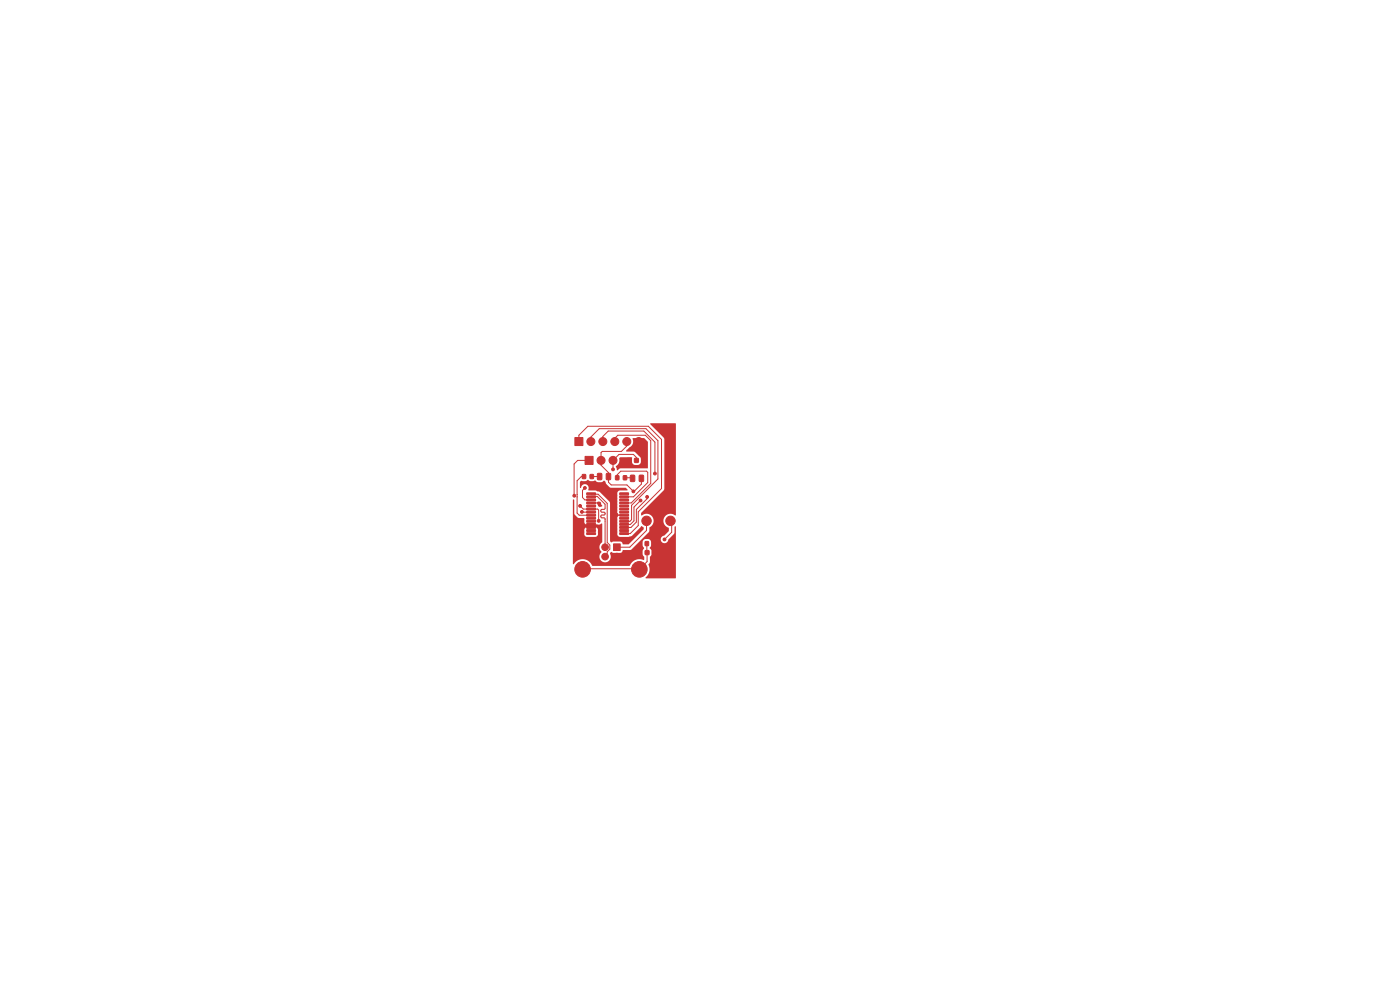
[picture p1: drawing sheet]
<svg xmlns="http://www.w3.org/2000/svg" width="297mm" height="210mm" viewBox="0 0 297 210" stroke-linecap="round" stroke-linejoin="round" font-family="sans-serif">
<g fill="#c83434" stroke="#c83434" stroke-width=".21">
<path d="M131.5 113h1.8l.1 .3-1.8 .1z"/>
<path d="M131.5 112.4l1.8-.1 .1 .3-1.8 .1z"/>
<path d="M131.5 111.7h1.8l.1 .3-1.8 .1z"/>
<path d="M131.5 111.1l1.8-.1 .1 .3-1.8 .1z"/>
<path d="M131.5 110.4h1.8l.1 .3-1.8 .1z"/>
<path d="M131.5 109.8l1.8-.1 .1 .3-1.8 .1z"/>
<path d="M131.5 109.1h1.8l.1 .3-1.8 .1z"/>
<path d="M131.5 108.5l1.8-.1 .1 .3-1.8 .1z"/>
<path d="M131.5 107.8h1.8l.1 .3-1.8 .1z"/>
<path d="M131.5 107.2l1.8-.1 .1 .3-1.8 .1z"/>
<path d="M131.5 106.5h1.8l.1 .3-1.8 .1z"/>
<path d="M131.5 105.9l1.8-.1 .1 .3-1.8 .1z"/>
<path d="M131.5 105.2h1.8l.1 .3-1.8 .1z"/>
<path d="M131.5 104.6l1.8-.1 .1 .3-1.8 .1z"/>
<path d="M124.5 104.6l1.8-.1 .1 .3-1.8 .1z"/>
<path d="M124.5 105.2h1.8l.1 .3-1.8 .1z"/>
<path d="M124.5 105.9l1.8-.1 .1 .3-1.8 .1z"/>
<path d="M124.5 106.5h1.8l.1 .3-1.8 .1z"/>
<path d="M124.5 107.2l1.8-.1 .1 .3-1.8 .1z"/>
<path d="M124.5 107.8h1.8l.1 .3-1.8 .1z"/>
<path d="M124.5 108.5l1.8-.1 .1 .3-1.8 .1z"/>
<path d="M124.5 109.1h1.8l.1 .3-1.8 .1z"/>
<path d="M124.5 109.8l1.8-.1 .1 .3-1.8 .1z"/>
<path d="M124.5 110.4h1.8l.1 .3-1.8 .1z"/>
<path d="M124.5 111.1l1.8-.1 .1 .3-1.8 .1z"/>
<path d="M124.5 111.7h1.8l.1 .3-1.8 .1z"/>
<path d="M124.5 112.4l1.8-.1 .1 .3-1.8 .1z"/>
<path d="M124.5 113h1.8l.1 .3-1.8 .1z"/>
<path d="M133.8 100.8h.6l.3 .1v1l-.2 .3h-.6l-.2-.2z"/>
<path d="M135.6 100.8h.7l.2 .1 .1 1-.2 .3h-.6l-.2-.2z"/>
<path d="M136.9 114.9h.7v.8h-.7z"/>
<path d="M138.5 114.9h.7v.8h-.7z"/>
<path d="M123.5 100.7h.7v.8h-.7z"/>
<path d="M125.2 100.7h.7v.8h-.7z"/>
<path d="M122 92.8h1.7v1.7h-1.7z"/>
<path d="M130.2 115.4h1.4v1.4h-1.4z"/>
<path d="M130.6 100.9h.7v.9h-.7z"/>
<path d="M132.2 100.9h.7v.9h-.7z"/>
<path d="M133.1 97.3h.7v.8h-.7z"/>
<path d="M134.6 97.3h.8v.8h-.8z"/>
<path d="M124.1 96.8h1.7v1.7h-1.7z"/>
<path d="M136.9 116.8h.8v.8h-.8z"/>
<path d="M138.4 116.8h.8v.8h-.8z"/>
<path d="M126.8 100.5l.6-.1 .3 .1v1l-.2 .3h-.5l-.3-.2z"/>
<path d="M128.7 100.5l.6-.1 .2 .1 .1 1-.2 .3h-.6l-.2-.2z"/>
<circle cx="142.2" cy="110.5" r="1"/>
<circle cx="137.2" cy="110.5" r="1"/>
<circle cx="125.3" cy="93.7" r=".85"/>
<circle cx="127.9" cy="93.7" r=".85"/>
<circle cx="130.4" cy="93.7" r=".85"/>
<circle cx="133" cy="93.7" r=".85"/>
<circle cx="135.5" cy="93.7" r=".85"/>
<circle cx="128.4" cy="116.1" r=".7"/>
<circle cx="128.4" cy="118.1" r=".7"/>
<circle cx="130.9" cy="118.1" r=".7"/>
<circle cx="123.6" cy="120.8" r="1.66"/>
<circle cx="135.6" cy="120.8" r="1.66"/>
<circle cx="127.5" cy="97.7" r=".85"/>
<circle cx="130" cy="97.7" r=".85"/>
<circle cx="127.1" cy="106.8" r=".3"/>
<circle cx="130.8" cy="109.2" r=".3"/>
<circle cx="123.4" cy="108.6" r=".3"/>
<circle cx="124.1" cy="103.5" r=".3"/>
<circle cx="130" cy="99.6" r=".3"/>
<circle cx="134.4" cy="104.2" r=".3"/>
<circle cx="135.9" cy="106.2" r=".3"/>
<circle cx="121.8" cy="105.2" r=".3"/>
<circle cx="141" cy="114.4" r=".3"/>
<circle cx="123.1" cy="107.3" r=".3"/>
<circle cx="127" cy="110.5" r=".3"/>
<circle cx="137.3" cy="105.4" r=".3"/>
<circle cx="138.9" cy="100.5" r=".3"/>
</g>
<g fill="none" stroke="#c83434" stroke-width=".21">
<path d="M122.8 93.7v-1.4l1.9-1.9h12.8l2.8 2.8v10.4l-4.9 5v2.9l-1.7 1.7h-1.3M125 97.7h-2.4l-.8 .7v6.8M125.3 93.7v-1l1.8-1.8h9.9l2.6 2.6v8.1l-5.6 5.6v3l-.4 .4h-1.2M127.9 93.7v-1.1l1.1-1.2h7.6l2.3 2.4v6.7M130.4 93.7v-.7l.7-.7h5.8l1.1 1.2v9.1l-4.1 4.1h-1.5M133 93.7v.9l-1.2 1.2h-4l-.3 .2v2.7l1.6 1.6v2l.6 .6h3.3l1.4 1.3h.1l1.6-1.5v-1.2l.2 .2M135 97.7v-.7l-.6-.6h-3.1l-1.3 1.3v1.9M122.4 104.9h.1M122.4 105.4h.1M123.1 107.3l.6 .7h3.1l.2 .2v2.3M123.4 108.6h2M123.9 101.1h-.6l-.9 .9v6.8l.5 .5h2.5"/>
<path d="M124.1 103.5l-.5 .5v1.5l.5 .5h1.3M125.4 106.7h1.6l.1 .1M125.5 104.8l-.1-.1 1.5 .1 1.9 2v8.3l.6 .5v.9l-.6 .5v.6l-.4 .4M125.5 101.1h1.7M126.2 105.3l-.8 .1 1.3-.1 1.7 1.7-.1 .9-.7 .2-.1 .2 .1 .3 .7 .1 .1 .4-.2 .1-.6 .1-.1 .2 .1 .3 .6 .1 .2 .1v6.1M130.8 109.2l1.6 .1M130.9 101.3v-.6l.8-.8h5.5l.2 .3v2.2l-3 3h-2M132.6 101.3h1.5l.1 .2M135.9 106.2l-1.4 1.4v2.9l-.8 .8-1.3-.1M137.2 110.5v2l-3.6 3.6h-2.6l-.1-.1M137.2 115.3l.1 3.8-1.5 1.6h-12.2M137.3 105.4v.4l-2.3 2.3v2.6l-1.1 1.2h-1.5"/>
<path d="M142.2 110.5l.3 .2v2.2l-1.5 1.5"/>
</g>
<g fill="#c83434">
<path d="M121.6 106l.2 .1 .1 3 .7 .8h1.3l.1 .4a.69 .69 0 0 0 .5 1h2.6l.6-.2 .1 3.9a1.4 1.4 0 0 0-.2 2.1 1.23 1.23 0 0 0-.2 1.7 1.23 1.23 0 0 0 1.7 .2 1.23 1.23 0 0 0 .3-1.7l.3-.2 .4 .2h1.6l.2-.2 .2-.4 1.9-.1 3.6-3.7 .2-1a1.57 1.57 0 0 0 .6-2.2 1.57 1.57 0 0 0-2.3-.4l-.1-.5 4.8-4.8 .1-.3v-10.6l-.1-.3-2.9-2.9 5.4-.1 .1 .1v19.3l-.2 .2a1.55 1.55 0 0 0-2.3 .4 1.55 1.55 0 0 0 1 2.2v.7l-.9 .9a.82 .82 0 0 0-.8 .8 .82 .82 0 0 0 .8 .8 .82 .82 0 0 0 .8-.8l1.3-1.3v-1.3l.2-.2 .1 11-6.3 .1-.2-.2a2.46 2.46 0 0 0 .7-2.8l.3-.5v-1.1l.3-.5v-.8l-.4-.5 .3-.6v-.7a.69 .69 0 0 0-.6-.7l-.8 .1-.4 .5v.8l.3 .6-.3 .5v.7l.4 .6v.7a2.48 2.48 0 0 0-3.2 1.2h-7.9a2.24 2.24 0 0 0-1.9-1.4 2.24 2.24 0 0 0-2.1 1.1l-.1-.1v-7.2h2.5v.5a.71 .71 0 0 0 .5 1h1.9a.89 .89 0 0 0 .4-1.1 .69 .69 0 0 0-.5-1l-1.9 .1-.3 .1-.1 .4h-2.5z"/>
<path d="M123.1 102.2l.2-.2 .9 .1a.59 .59 0 0 1 1 0h.6a.51 .51 0 0 1 .8 .1l1 .1 .6-.3 .3 .2 .1 .5 .8 .7 3.3 .1 .4 .4-.1 .1h-1.5a.94 .94 0 0 0-.5 1.3v3.5l.2 .5-.2 .5v3.1a.71 .71 0 0 0 .5 1l2.4-.1 2.1-2.2 .5 .3v.4l-3.2 3.2h-1.2l-.2-.5-.2-.1h-1.6l-.5 .1-.2-.2v-8.3l-2.3-2.2-.8-.3h-1.5a.86 .86 0 0 0-.3-1.1 .86 .86 0 0 0-1.1 .2l-.2 .4h-.1z"/>
<path d="M126.8 106.4h.2l.7 .8v.2l-.5 .2-.3-.2-.3-.7z"/>
<path d="M134.2 93l2.4-.1 .8 .8v5.6h-5.8l-.6 .5-.4-.8a1.75 1.75 0 0 0 .8-1.8l.2-.2h2.5v1.1l.1 .3 .4 .2h.7a.72 .72 0 0 0 .7-.6l-.1-.9-1.2-1.2-1.8-.1-.1-.2 .5-.5a1.7 1.7 0 0 0 .9-2.1z"/>
</g>
</svg>
